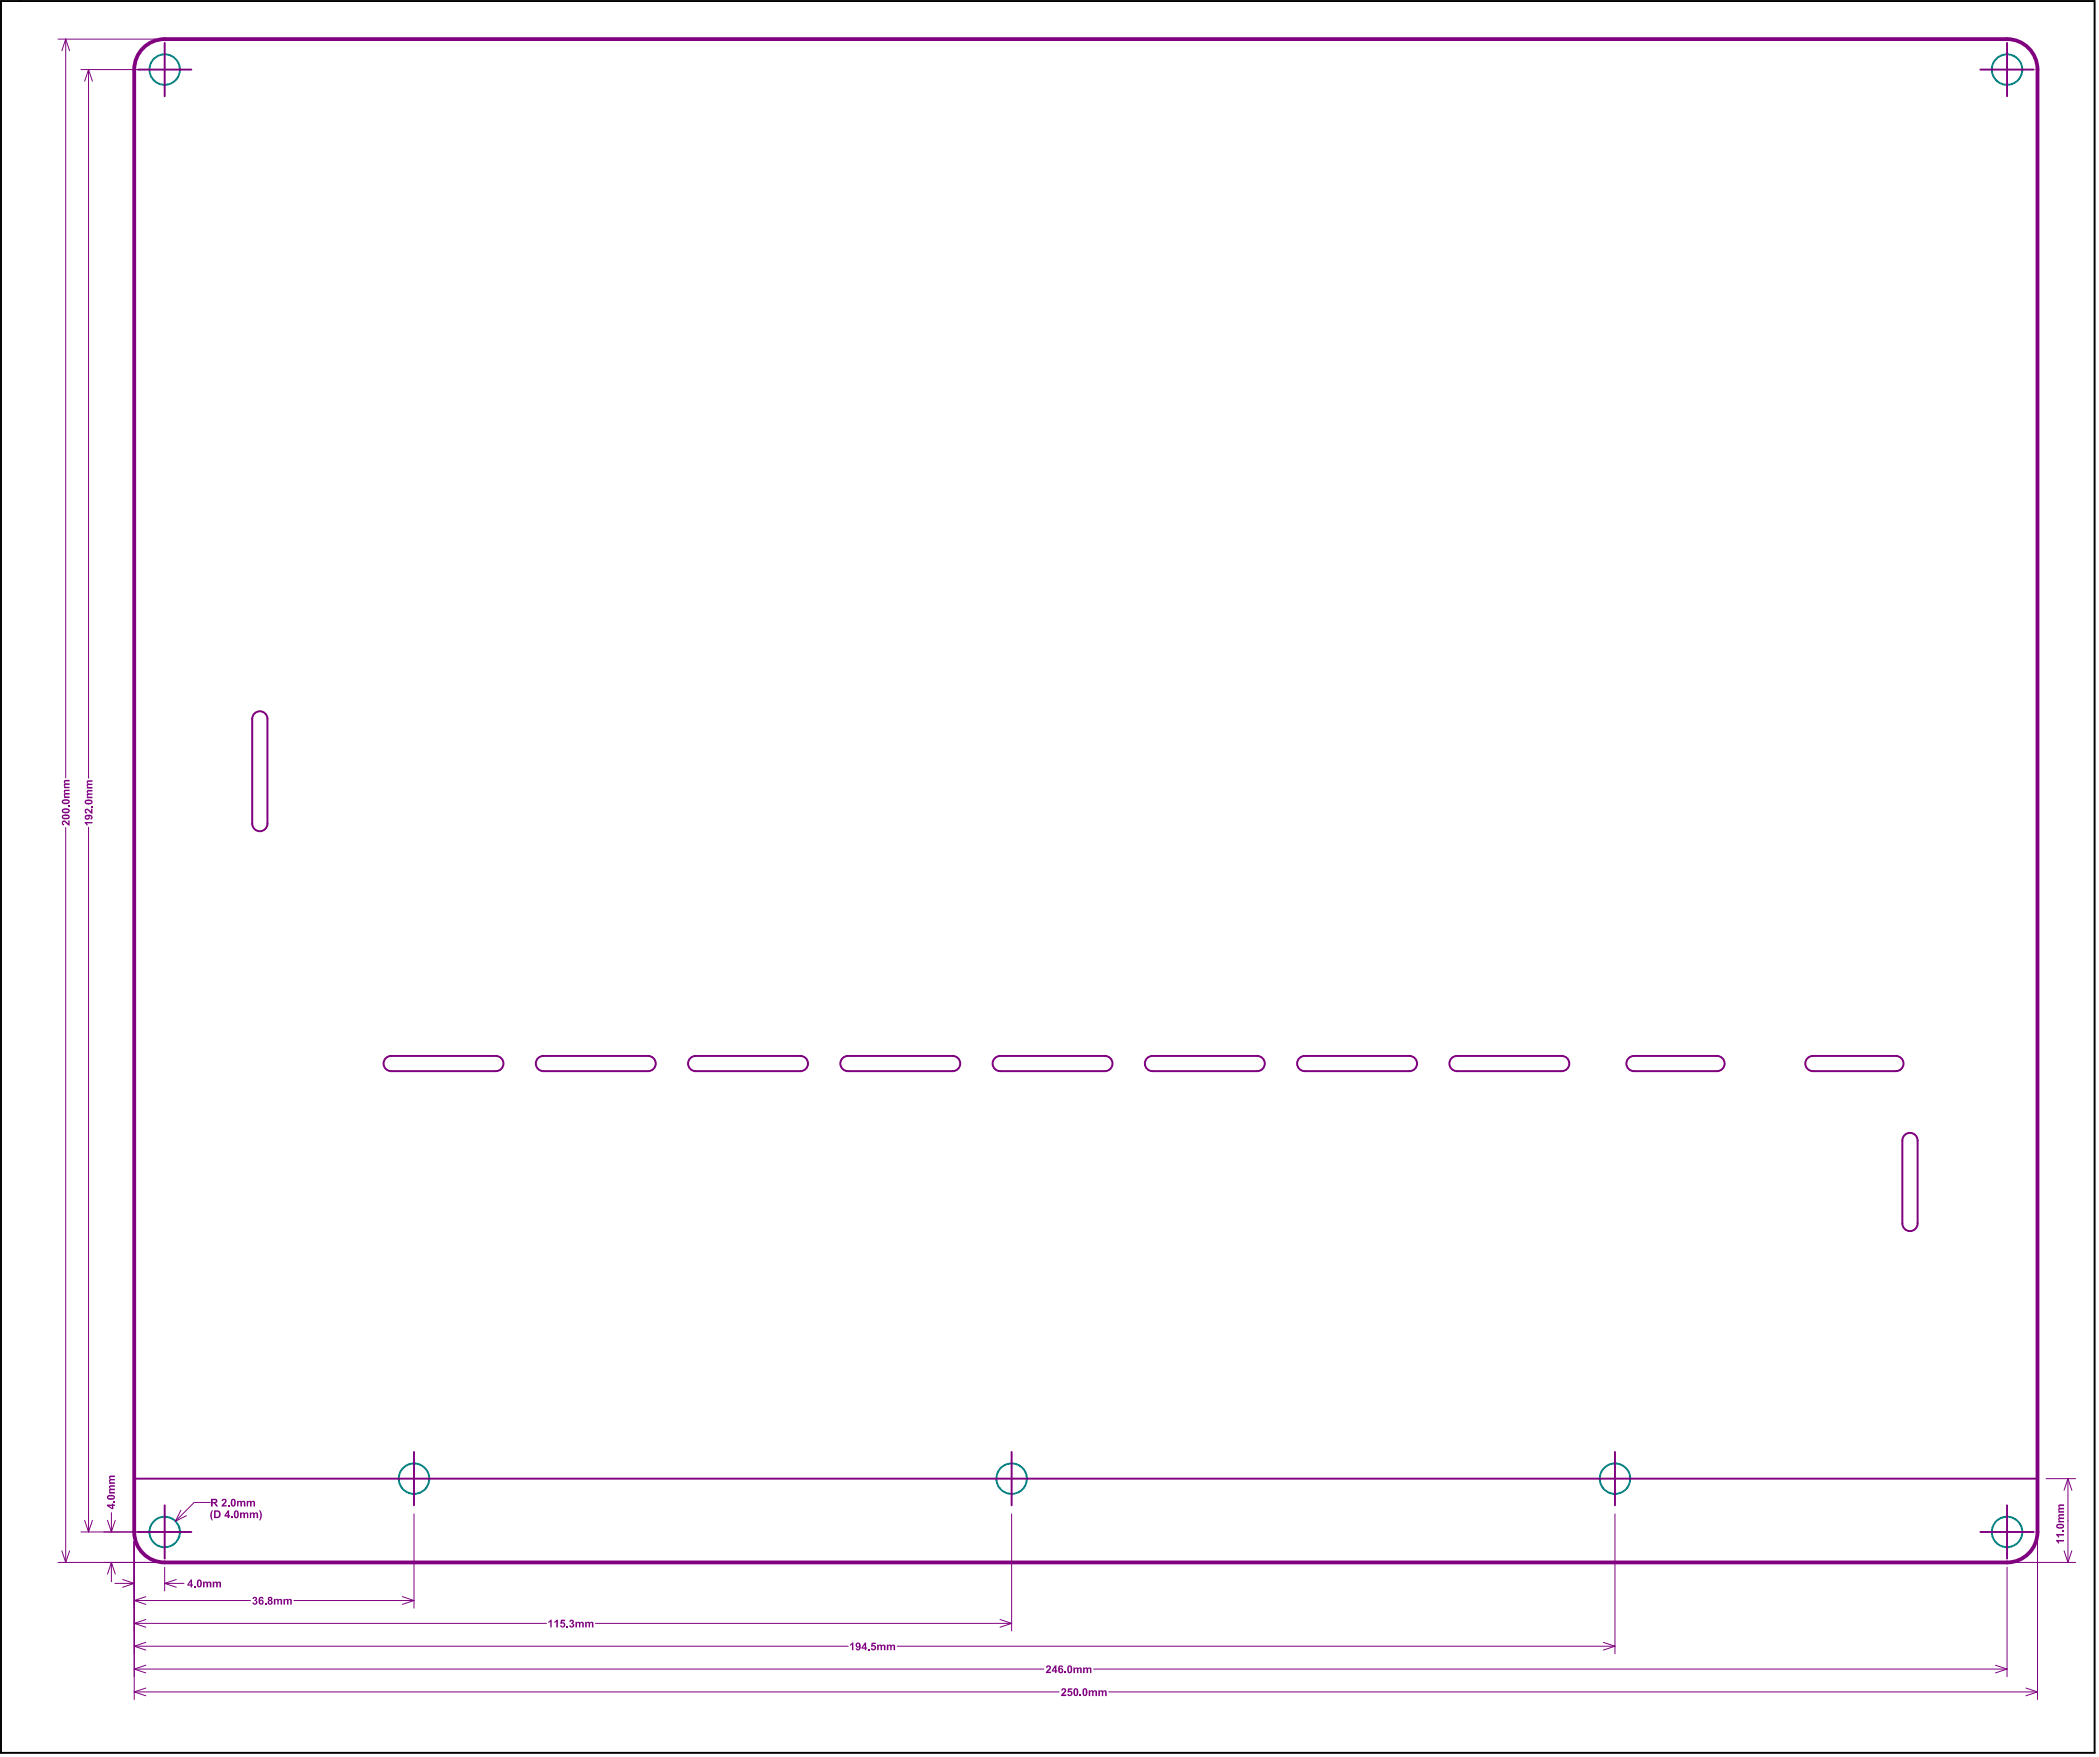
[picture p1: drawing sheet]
<svg xmlns="http://www.w3.org/2000/svg" width="459mm" height="384mm" viewBox="0 0 459 384" stroke-linecap="round" stroke-linejoin="round" font-family="sans-serif">
<path d="M.2 .2h457.4v382.7h-457.4z" fill="none" stroke="#000" stroke-width=".42"/>
<path d="M55.7 155.8a1.66 1.66 0 0 1 1.8-.3 1.66 1.66 0 0 1 .9 1.5v22.9a1.66 1.66 0 0 1-1.6 1.7 1.66 1.66 0 0 1-1.7-1.7v-23l.2-.6zM84.2 231.3l.5-.4 .6-.2h23a1.66 1.66 0 0 1 1.7 1.6 1.66 1.66 0 0 1-1.7 1.7h-22.8a1.67 1.67 0 0 1-1.5-1 1.67 1.67 0 0 1 .2-1.7zM117.7 231l.9-.3h23a1.66 1.66 0 0 1 1.7 1.6 1.66 1.66 0 0 1-1.7 1.7h-22.9a1.67 1.67 0 0 1-1.5-1.1 1.67 1.67 0 0 1 .5-1.9zM150.9 231l.9-.3h23.1a1.66 1.66 0 0 1 1.6 1.6 1.66 1.66 0 0 1-1.6 1.7h-22.9a1.67 1.67 0 0 1-1.6-1.1 1.67 1.67 0 0 1 .5-1.9zM184.2 231l.9-.3h23a1.66 1.66 0 0 1 1.7 1.6 1.66 1.66 0 0 1-1.7 1.7h-22.8a1.67 1.67 0 0 1-1.6-1.1 1.67 1.67 0 0 1 .5-1.9zM217.2 231.3l.5-.4 .7-.2h23a1.66 1.66 0 0 1 1.7 1.6 1.66 1.66 0 0 1-1.7 1.7h-22.9a1.66 1.66 0 0 1-1.5-1 1.66 1.66 0 0 1 .2-1.7zM250.5 231.3l.5-.4 .6-.2h23.1a1.66 1.66 0 0 1 1.6 1.6 1.66 1.66 0 0 1-1.6 1.7h-22.9a1.66 1.66 0 0 1-1.5-1 1.66 1.66 0 0 1 .2-1.7zM284 231l.9-.3h23a1.66 1.66 0 0 1 1.7 1.6 1.66 1.66 0 0 1-1.7 1.7h-22.8a1.67 1.67 0 0 1-1.6-1.1 1.67 1.67 0 0 1 .5-1.9zM317.3 231l.9-.3h23a1.66 1.66 0 0 1 1.7 1.6 1.66 1.66 0 0 1-1.7 1.7h-22.9a1.67 1.67 0 0 1-1.5-1.1 1.67 1.67 0 0 1 .5-1.9zM356 231l.9-.3h18.2a1.66 1.66 0 0 1 1.7 1.6 1.66 1.66 0 0 1-1.7 1.7h-18.1a1.67 1.67 0 0 1-1.6-1.1 1.67 1.67 0 0 1 .6-1.9zM395 231l.9-.3h18.3a1.66 1.66 0 0 1 1.7 1.6 1.66 1.66 0 0 1-1.7 1.7h-18.1a1.67 1.67 0 0 1-1.6-1.1 1.67 1.67 0 0 1 .5-1.9zM416.3 247.8a1.66 1.66 0 0 1 1.7-.2 1.66 1.66 0 0 1 1 1.5v18.2a1.66 1.66 0 0 1-1.7 1.6 1.66 1.66 0 0 1-1.7-1.6v-18.3l.2-.6z" fill="none" stroke="#808080" stroke-width=".22"/>
<g fill="none" stroke="#800080" stroke-width=".42">
<path d="M30.2 15.2h11.6M36 9.4v11.6M432.7 15.2h11.6M438.5 9.4v11.6M55.6 155.9a1.66 1.66 0 0 1 1.8-.4 1.66 1.66 0 0 1 1 1.5v22.9a1.66 1.66 0 0 1-1.6 1.7 1.66 1.66 0 0 1-1.7-1.7v-22.9l.1-.4zM84.3 231.2l.7-.5h.5h22.8a1.66 1.66 0 0 1 1.7 1.6 1.66 1.66 0 0 1-1.7 1.7h-22.8a1.66 1.66 0 0 1-1.6-1 1.66 1.66 0 0 1 .4-1.8zM117.6 231.2l.7-.5h.4h22.9a1.66 1.66 0 0 1 1.7 1.6 1.66 1.66 0 0 1-1.7 1.7h-22.9a1.66 1.66 0 0 1-1.5-1 1.66 1.66 0 0 1 .4-1.8zM150.8 231.2l.8-.5h.4h22.9a1.66 1.66 0 0 1 1.6 1.6 1.66 1.66 0 0 1-1.6 1.7h-22.9a1.66 1.66 0 0 1-1.5-1 1.66 1.66 0 0 1 .3-1.8zM184.1 231.2l.7-.5h.5h22.8a1.66 1.66 0 0 1 1.7 1.6 1.66 1.66 0 0 1-1.7 1.7h-22.8a1.66 1.66 0 0 1-1.6-1 1.66 1.66 0 0 1 .4-1.8zM217.4 231.2l.7-.5h.4h22.9a1.66 1.66 0 0 1 1.7 1.6 1.66 1.66 0 0 1-1.7 1.7h-22.9a1.66 1.66 0 0 1-1.5-1 1.66 1.66 0 0 1 .4-1.8zM250.6 231.2l.8-.5h.4h22.9a1.66 1.66 0 0 1 1.6 1.6 1.66 1.66 0 0 1-1.6 1.7h-22.9a1.66 1.66 0 0 1-1.5-1 1.66 1.66 0 0 1 .3-1.8zM283.9 231.2l.7-.5h.5h22.8a1.66 1.66 0 0 1 1.7 1.6 1.66 1.66 0 0 1-1.7 1.7h-22.8a1.66 1.66 0 0 1-1.6-1 1.66 1.66 0 0 1 .4-1.8z"/>
<path d="M317.2 231.2l.7-.5h.4h22.9a1.66 1.66 0 0 1 1.7 1.6 1.66 1.66 0 0 1-1.7 1.7h-22.9a1.66 1.66 0 0 1-1.5-1 1.66 1.66 0 0 1 .4-1.8zM355.8 231.2l.8-.5h.4h18.1a1.66 1.66 0 0 1 1.7 1.6 1.66 1.66 0 0 1-1.7 1.7h-18.1a1.66 1.66 0 0 1-1.5-1 1.66 1.66 0 0 1 .3-1.8zM394.9 231.2l.8-.5h.4h18.1a1.66 1.66 0 0 1 1.7 1.6 1.66 1.66 0 0 1-1.7 1.7h-18.1a1.66 1.66 0 0 1-1.5-1 1.66 1.66 0 0 1 .3-1.8zM416.1 248a1.66 1.66 0 0 1 1.8-.4 1.66 1.66 0 0 1 1.1 1.5v18.2a1.66 1.66 0 0 1-1.7 1.6 1.66 1.66 0 0 1-1.7-1.6v-18.2l.1-.4zM90.5 317.2v11.6M221 317.2v11.6M352.9 317.2v11.6M29.3 323h415.9M30.2 334.7h11.6M36 328.8v11.7M432.7 334.7h11.6M438.5 328.8v11.7"/>
</g>
<path d="M31.6 10.2a6.6 6.6 0 0 1 4.4-1.7h402.5a6.7 6.7 0 0 1 6.7 6.7v319.5a6.7 6.7 0 0 1-6.7 6.6h-402.5a6.7 6.7 0 0 1-6.7-6.6v-319.5a6.6 6.6 0 0 1 2.3-5z" fill="none" stroke="#800080" stroke-width=".83"/>
<g fill="none" stroke="#008080" stroke-width=".42">
<circle cx="36" cy="15.2" r="3.3"/>
<circle cx="438.5" cy="15.2" r="3.3"/>
<circle cx="36" cy="334.7" r="3.3"/>
<circle cx="90.5" cy="323" r="3.3"/>
<circle cx="221" cy="323" r="3.3"/>
<circle cx="352.9" cy="323" r="3.3"/>
<circle cx="438.5" cy="334.7" r="3.3"/>
</g>
<g fill="none" stroke="#800080" stroke-width=".22">
<path d="M12.7 8.5h21.2M14.4 8.5l.8 2.6M14.4 8.5v161.4M14.4 8.5l-.9 2.6M17.7 15.2h13.1M19.3 15.2l.9 2.5M19.3 15.2l-.8 2.5M19.3 15.2v154.8M14.4 180.8v160.5M19.3 180.7v154M13.5 338.8l.9 2.5M15.2 338.8l-.8 2.5"/>
<path d="M17.7 334.7h13.1M18.5 332.1l.8 2.6M20.2 332.1l-.9 2.6M23.5 332.1l.8 2.6M24.3 330.4v4.3M25.2 332.1l-.9 2.6M29.3 336.7v34.6M39.5 329.9l-1.2 2.4M40.7 331.1l-2.4 1.2M46 328.2h-3.6l-4.1 4.1M90.5 330.7v20.6M221 330.7v25.6"/>
<path d="M352.9 330.7v30.6M445.2 336.7v34.6M447 323h6.5M451 338.8l.8 2.5M451.8 323v18.3M451.8 323l.9 2.6M451.8 323l-.8 2.6M452.7 338.8l-.9 2.5M12.7 341.3h21.2M24.3 341.3l.9 2.6M24.3 341.3v4.2M24.3 341.3l-.8 2.6"/>
<path d="M25.1 345.9h4.2M26.8 345.1l2.5 .8M29.3 359.6l2.6 .9M29.3 354.6l2.6 .9M29.3 349.6l2.6 .9M29.3 345.9l-2.5 .8M29.3 349.6h25.4M29.3 354.6h90.1M29.3 359.6h156M31.9 358.8l-2.6 .8M31.9 348.8l-2.6 .8M31.9 353.8l-2.6 .8"/>
<path d="M36 342.4v5.2M36 345.9l2.5 .8M36 345.9h4.2M38.5 345.1l-2.5 .8M64.2 349.6h26.3M87.9 348.8l2.6 .8M90.5 349.6l-2.6 .9M130.1 354.6h90.9M196 359.6h156.9M218.5 353.8l2.5 .8M221 354.6l-2.5 .9M350.3 358.8l2.6 .8"/>
<path d="M352.9 359.6l-2.6 .9M438.5 342.4v23.9M440.6 341.3h12.9M29.3 369.6l2.6 .9M29.3 364.6l2.6 .9M29.3 369.6h202.1M29.3 364.6h198.8M31.9 368.8l-2.6 .8M31.9 363.8l-2.6 .8M238.9 364.6h199.6M242.2 369.6h203M436 363.8l2.5 .8"/>
<path d="M438.5 364.6l-2.5 .9M442.6 368.8l2.6 .8M445.2 369.6l-2.6 .9"/>
</g>
<g fill="#800080">
<path d="M18.5 179.6h1.7v.3h-1.2l.2 .4h-.3l-.4-.5z"/>
<path d="M18.6 176.7h.6l.7 .6v-.6h.3v1.1l-.8-.5a.32 .32 0 0 0-.3-.4 .32 .32 0 0 0-.3 .4l.2 .1v.4l-.5-.4z"/>
<path d="M19.9 176h.3v.4h-.3z"/>
<path d="M19.1 172.6h1.1v.3h-.7a.24 .24 0 0 0-.3 .3 .24 .24 0 0 0 .4 .1h.6v.3h-.7a.25 .25 0 0 0-.3 .3 .25 .25 0 0 0 .4 .1h.6v.4h-1.2v-.3h.1l-.2-.5a.42 .42 0 0 0 0-.7z"/>
<path d="M19.1 170.5l1.1-.1v.4h-.7a.24 .24 0 0 0-.3 .3 .24 .24 0 0 0 .4 .1h.6v.3h-.7a.25 .25 0 0 0-.3 .3 .25 .25 0 0 0 .4 .1h.6v.4h-1.2v-.3h.1l-.2-.3 .2-.5-.2-.3z"/>
<path d="M42.4 346.4h.3v.4h-.3z"/>
<path d="M44.4 345.5h.3v.2l.4-.2a.38 .38 0 0 0 .7 0l.4 .3v1h-.4v-.8a.24 .24 0 0 0-.3-.2 .24 .24 0 0 0 0 .4v.6h-.4v-.7a.24 .24 0 0 0-.2-.3 .24 .24 0 0 0-.2 .3v.7h-.3z"/>
<path d="M46.5 345.5h.3v.2l.4-.2a.34 .34 0 0 0 .6 0h.1a.38 .38 0 0 1 .4 .5v.8h-.3v-.8a.24 .24 0 0 0-.4-.2 .24 .24 0 0 0 0 .4v.6h-.4v-.7a.24 .24 0 0 0-.2-.3 .24 .24 0 0 0-.2 .3v.7h-.3z"/>
<path d="M55.4 348.9l.5-.1 .2 .2a.33 .33 0 0 1 .1 .3 .33 .33 0 0 1-.3 .3 .52 .52 0 0 1 0 .9 .52 .52 0 0 1-.8-.4h.3l.1 .1a.27 .27 0 0 0 .5-.2 .27 .27 0 0 0-.4-.2v-.3a.22 .22 0 0 0 .3-.1 .22 .22 0 0 0-.2-.3 .22 .22 0 0 0-.2 .2h-.4z"/>
<path d="M57.9 350.2h.3v.3h-.3z"/>
<path d="M59.8 349.3l.4 .1a.39 .39 0 0 1 .7 .1l.3-.2 .4 .1v1.1h-.3v-.7a.24 .24 0 0 0-.3-.3 .24 .24 0 0 0-.1 .4v.6h-.3v-.6a.25 .25 0 0 0-.3-.4 .25 .25 0 0 0-.1 .4v.6h-.4z"/>
<path d="M61.9 349.3h.3l.1 .2a.41 .41 0 0 1 .7 0l.3-.2 .4 .1 .1 1.1h-.4v-.7a.24 .24 0 0 0-.3-.3 .24 .24 0 0 0-.1 .4v.6h-.3v-.6a.25 .25 0 0 0-.3-.4 .25 .25 0 0 0-.1 .4v.6h-.4z"/>
<path d="M24.8 327.9h.3v.4h-.3z"/>
<path d="M24 324.5h1.1v.3h-.7a.25 .25 0 0 0-.3 .3 .25 .25 0 0 0 .4 .1h.6v.3h-.7a.23 .23 0 0 0-.3 .3 .23 .23 0 0 0 .4 .1h.6v.4h-1.3v-.3h.2l-.2-.5a.34 .34 0 0 0 0-.6z"/>
<path d="M24 322.4l1.1-.1v.4h-.7a.23 .23 0 0 0-.3 .2 .23 .23 0 0 0 .3 .2h.7v.3h-.7a.24 .24 0 0 0-.3 .2 .24 .24 0 0 0 .4 .2h.6v.4h-1.3v-.3h.2l-.2-.5a.34 .34 0 0 0 0-.6z"/>
<path d="M228.7 363.9l.4-.1a.62 .62 0 0 1 .5 .6 .62 .62 0 0 1-.5 .6l-.1 .2h.6v.3h-1.1l.5-.8a.29 .29 0 0 0 .3-.4 .29 .29 0 0 0-.4-.1v.1h-.4z"/>
<path d="M232.6 365.2h.3v.3h-.3z"/>
<path d="M234.5 364.3h.3v.1l.5-.1a.34 .34 0 0 0 .6 0l.4 .2v1h-.3v-.7a.23 .23 0 0 0-.3-.3 .23 .23 0 0 0-.1 .4v.6h-.3v-.6a.25 .25 0 0 0-.3-.4 .24 .24 0 0 0-.1 .4v.6h-.4z"/>
<path d="M236.6 364.3h.3v.1l.5-.1a.38 .38 0 0 0 .6 0h.1a.34 .34 0 0 1 .4 .4v.8h-.3v-.7a.24 .24 0 0 0-.3-.3 .24 .24 0 0 0-.2 .4v.6h-.3v-.6a.24 .24 0 0 0-.2-.4 .24 .24 0 0 0-.2 .4v.6h-.4z"/>
<path d="M13.7 179.3l.5-.1 .7 .7v-.7h.3v1.2l-.8-.5a.34 .34 0 0 0-.3-.3 .34 .34 0 0 0-.3 .2l.2 .2v.3l-.5-.3z"/>
<path d="M14.9 175.9h.3v.4h-.3z"/>
<path d="M14 172.6l1.2-.1v.3h-.7a.25 .25 0 0 0-.3 .3 .25 .25 0 0 0 .4 .1h.6v.4h-.7a.26 .26 0 0 0-.3 .3 .26 .26 0 0 0 .4 .1h.6v.3h-1.2v-.3h.2l-.3-.3 .3-.4-.3-.3z"/>
<path d="M14 170.5l1.2-.1v.3h-.7a.25 .25 0 0 0-.3 .3 .25 .25 0 0 0 .4 .1h.6v.4h-.7a.26 .26 0 0 0-.3 .2 .26 .26 0 0 0 .4 .2h.6v.3h-1.2v-.3h.2l-.3-.3 .3-.4-.3-.3z"/>
<path d="M449.2 336.4h1.8v.3h-1.3l.3 .5h-.3l-.5-.5z"/>
<path d="M449.2 335.1h1.8v.3h-1.3l.3 .5h-.3l-.5-.5z"/>
<path d="M450.6 334.2h.4v.4h-.4z"/>
<path d="M449.8 330.8l1.2-.1v.4h-.7a.25 .25 0 0 0-.3 .3 .25 .25 0 0 0 .4 .1h.6v.3h-.7a.24 .24 0 0 0-.3 .3 .24 .24 0 0 0 .3 .2h.7v.3h-1.3v-.3h.2l-.2-.5a.38 .38 0 0 0 0-.6z"/>
<path d="M449.8 328.7l1.2-.1v.4h-.7a.25 .25 0 0 0-.3 .3 .25 .25 0 0 0 .4 .1h.6v.3h-.7a.23 .23 0 0 0-.3 .3 .23 .23 0 0 0 .3 .1h.7v.4h-1.3v-.3h.2l-.2-.5a.34 .34 0 0 0 0-.6z"/>
<path d="M48.6 327.5l.3-.1a.6 .6 0 0 1 .6 .5 .6 .6 0 0 1-.4 .7l-.2 .2h.6v.3h-1.1l.1-.4 .6-.6a.24 .24 0 0 0 0-.4 .24 .24 0 0 0-.3 .2h-.4z"/>
<path d="M49.8 328.8h.4v.3h-.4z"/>
<path d="M51.8 327.9h.3v.1l.3-.2 .4 .2 .3-.2 .3 .1 .2 .4v.8h-.3v-.7a.25 .25 0 0 0-.3-.3 .25 .25 0 0 0-.1 .4v.6h-.4v-.7a.25 .25 0 0 0-.2-.3 .25 .25 0 0 0-.2 .4v.6h-.3z"/>
<path d="M53.9 327.9h.3v.1l.5-.1a.26 .26 0 0 0 .3 .1 .26 .26 0 0 0 .2-.2l.5 .2v1.1h-.3v-.7a.25 .25 0 0 0-.3-.3 .25 .25 0 0 0-.1 .4v.6h-.4v-.7a.24 .24 0 0 0-.2-.3 .24 .24 0 0 0-.2 .4v.6h-.3z"/>
<path d="M232 368.9l.5-.1a.68 .68 0 0 1 .4 .7 .68 .68 0 0 1-.5 .6l-.1 .1h.7v.3h-1.2l.2-.4 .4-.4a.3 .3 0 0 0 .3-.4 .3 .3 0 0 0-.4-.2l-.1 .2h-.3z"/>
<path d="M233.4 368.8h.9v.3h-.7v.3h.4l.2 .1 .1 .7-.4 .3h-.3l-.4-.4h.3a.26 .26 0 0 0 .4 .1 .26 .26 0 0 0 .1-.4l-.1-.2-.7 .1z"/>
<path d="M235.9 370.2h.3v.3h-.3z"/>
<path d="M237.9 369.2h.3v.2l.4-.2a.38 .38 0 0 0 .7 0 .38 .38 0 0 1 .4 .5v.8h-.4v-.7a.23 .23 0 0 0-.2-.3 .23 .23 0 0 0-.2 .3v.7h-.3v-.7a.24 .24 0 0 0-.2-.3 .24 .24 0 0 0-.2 .4v.6h-.3z"/>
<path d="M240 369.2h.3v.2l.4-.2a.38 .38 0 0 0 .7 0l.4 .3v1h-.3v-.7a.23 .23 0 0 0-.3-.3 .23 .23 0 0 0-.2 .3v.7h-.3v-.7a.24 .24 0 0 0-.2-.3 .24 .24 0 0 0-.2 .4v.6h-.3z"/>
<path d="M46.3 329.9h.2l-.2 .8v.9l.2 .5h-.2l-.4-1 .1-.5z"/>
<path d="M50.5 331.3h.3v.3h-.3z"/>
<path d="M52.4 330.4l.4 .1a.39 .39 0 0 1 .7 .1l.3-.2a.36 .36 0 0 1 .4 .1 .36 .36 0 0 1 0 .4v.7h-.2v-.6a.24 .24 0 0 0-.3-.3 .24 .24 0 0 0-.2 .3v.6h-.3v-.6a.25 .25 0 0 0-.3-.4 .25 .25 0 0 0-.1 .4v.6h-.4z"/>
<path d="M54.6 330.4l.3 .1a.39 .39 0 0 1 .7 .1l.3-.2a.34 .34 0 0 1 .3 0 .34 .34 0 0 1 .2 .3v.9h-.3v-.6a.24 .24 0 0 0-.3-.3 .24 .24 0 0 0-.2 .3v.6h-.3v-.6a.23 .23 0 0 0-.2-.4 .23 .23 0 0 0-.2 .3v.7h-.3z"/>
<path d="M56.6 329.9l.3 .1 .3 .7-.1 .9-.3 .5h-.2l.3-.9z"/>
<path d="M119.9 354.2l.4-.4h.2v1.7h-.3v-1.2l-.4 .2z"/>
<path d="M121.2 354.2l.4-.4h.3v1.7h-.3v-1.2l-.5 .2z"/>
<path d="M122.6 353.8h.9v.4h-.7v.2h.3l.3 .2 .1 .3-.1 .4-.6 .3-.4-.5h.3a.27 .27 0 0 0 .4 .2 .27 .27 0 0 0 .1-.5l-.2-.2-.6 .1z"/>
<path d="M123.8 355.2h.3v.3h-.3z"/>
<path d="M124.6 353.9l.2-.1a.43 .43 0 0 1 .6 .3 .43 .43 0 0 1-.3 .5l.4 .3-.1 .5-.8 .1-.3-.4h.4a.26 .26 0 0 0 .3 .1 .26 .26 0 0 0 .1-.4 .26 .26 0 0 0-.3 0v-.3a.22 .22 0 0 0 .3-.1 .22 .22 0 0 0-.1-.3 .22 .22 0 0 0-.3 .1h-.3z"/>
<path d="M125.7 354.3h.3v.2l.5-.2a.33 .33 0 0 0 .3 .2 .33 .33 0 0 0 .3-.3 .44 .44 0 0 1 .5 .6v.7h-.4v-.7a.24 .24 0 0 0-.2-.3 .24 .24 0 0 0-.2 .3v.7h-.3v-.7a.25 .25 0 0 0-.3-.3 .25 .25 0 0 0-.1 .4v.6h-.4z"/>
<path d="M127.8 354.3l.4 .1a.4 .4 0 0 1 .7 .1l.3-.3 .4 .2 .1 1.1h-.4v-.7a.22 .22 0 0 0-.2-.3 .22 .22 0 0 0-.2 .3v.7h-.3v-.7a.25 .25 0 0 0-.3-.3 .25 .25 0 0 0-.1 .4v.6h-.4z"/>
<path d="M185.7 359.2l.5-.4h.2v1.7h-.2v-1.2l-.5 .2z"/>
<path d="M189.7 360.2h.3v.3h-.3z"/>
<path d="M190.5 358.9h.9v.2h-.7v.3h.3l.4 .2-.1 .7-.3 .2h-.5l-.2-.4 .3-.1a.3 .3 0 0 0 .4 .1 .3 .3 0 0 0 .1-.4 .3 .3 0 0 0-.5 0h-.3z"/>
<path d="M191.6 359.3h.3v.1l.5-.1a.27 .27 0 0 0 .3 .1 .27 .27 0 0 0 .3-.1h.3l.2 .2v1h-.4v-.7a.23 .23 0 0 0-.2-.3 .23 .23 0 0 0-.2 .3v.7h-.3v-.7a.25 .25 0 0 0-.3-.3 .25 .25 0 0 0-.1 .4v.6h-.4z"/>
<path d="M193.8 359.3h.3v.1l.5-.1a.27 .27 0 0 0 .2 .1 .27 .27 0 0 0 .3-.1h.3l.2 .2v1h-.4v-.7a.24 .24 0 0 0-.2-.3 .24 .24 0 0 0-.2 .4v.6h-.3v-.7a.23 .23 0 0 0-.2-.3 .23 .23 0 0 0-.2 .3v.7h-.3z"/>
<path d="M18.8 178.5a.27 .27 0 0 0 .5 0 .27 .27 0 0 0-.5 0zM18.6 178.1l.5-.1 .8 .1 .3 .6-.3 .4-.1-.4a.26 .26 0 0 0 .1-.3 .26 .26 0 0 0-.4-.1l.1 .6-.6 .2-.5-.4z"/>
<path d="M18.8 175.1a.36 .36 0 0 0 .2 .3 .36 .36 0 0 0 .4 0h.1a.25 .25 0 0 0 .4 0 .25 .25 0 0 0-.1-.4zM18.7 174.8l1-.1a.57 .57 0 0 1 .5 .7 .57 .57 0 0 1-.8 .4l-.9-.3v-.5z"/>
<path d="M41.7 345.5l-.5 .6h.5zM41.7 345h.3v1.1h.2v.3h-.2v.4h-.3v-.4h-.8v-.3z"/>
<path d="M43.4 345.3l-.1 .8a.23 .23 0 0 0 .1 .3 .23 .23 0 0 0 .3-.1v-.8zM43.2 345.2l.4-.2 .5 .5v.8l-.4 .5-.4-.1-.2-.3-.1-.8z"/>
<path d="M56.7 348.9l.3-.1a.45 .45 0 0 1 .6 .5h-.4a.23 .23 0 0 0-.3-.2 .23 .23 0 0 0 0 .4l.3-.1 .4 .4-.1 .5-.3 .3-.5-.2-.2-.3v-.7zM56.8 350a.3 .3 0 0 0 .6 0 .3 .3 0 0 0-.6 0z"/>
<path d="M58.8 349.3a.2 .2 0 0 0 .4 0 .2 .2 0 0 0-.4 0zM58.8 350a.26 .26 0 0 0 .5 0 .26 .26 0 0 0-.5 0zM58.6 349l.6-.2 .2 .2 .1 .3-.2 .3 .2 .2 .1 .4-.2 .3-.5 .1-.4-.3v-.4a.27 .27 0 0 0 .2-.2 .27 .27 0 0 0-.2-.3z"/>
<path d="M23.9 329l.6 .4v-.4zM23.4 328.7h1.1v-.2h.3v.2h.3v.3h-.3v.7h-.3l-1.1-.7z"/>
<path d="M23.7 326.9a.33 .33 0 0 0 .1 .4 .33 .33 0 0 0 .5 0 .32 .32 0 0 0 .3 0 .32 .32 0 0 0 .2-.3l-.1-.1zM23.5 326.7l.8-.2 .5 .1 .3 .2v.5l-.4 .3h-1l-.3-.4z"/>
<path d="M230.5 364.3l-.4 .6h.4zM230.5 363.8h.3v1.1h.2v.2h-.2v.4h-.3v-.4h-.7v-.2z"/>
<path d="M231.4 364l.3-.2h.3l.3 .4-.3 .1a.24 .24 0 0 0-.4-.2 .24 .24 0 0 0-.1 .4l.5-.1 .3 .3v.5l-.3 .3-.6-.1-.2-.3v-.8zM231.5 364.9a.3 .3 0 0 0 .6 0 .3 .3 0 0 0-.6 0z"/>
<path d="M233.6 364.1l-.1 .8a.26 .26 0 0 0 .3 .4 .26 .26 0 0 0 .1-.4v-.7zM233.3 363.9l.6-.1 .3 .3v1l-.3 .4h-.3l-.3-.2-.1-1z"/>
<path d="M13.8 178.3a.62 .62 0 0 0 .9 .3 .24 .24 0 0 0 .2-.3 .24 .24 0 0 0-.4 0zM13.7 178l.5-.1 .7 .1 .4 .3-.1 .3-.5 .4-.8-.1-.4-.4z"/>
<path d="M13.8 177l.1 .3h.6a.24 .24 0 0 0 .4 0 .24 .24 0 0 0-.1-.3zM13.6 176.8l.5-.2h.7l.4 .2 .1 .4-.5 .4h-.9l-.4-.3z"/>
<path d="M13.8 175.1l.1 .2h.6a.24 .24 0 0 0 .4 0 .24 .24 0 0 0-.1-.3zM13.7 174.7l.4-.1 .9 .1 .3 .4-.1 .2-.6 .4-.8-.1-.3-.4z"/>
<path d="M449.5 333.3a.64 .64 0 0 0 1 .3 .22 .22 0 0 0 .2-.3 .22 .22 0 0 0-.4-.1zM449.4 333l.4-.1h.8l.4 .3v.4l-.4 .3h-.9l-.5-.4z"/>
<path d="M46.5 327.7v.4h.3a.23 .23 0 0 0 .4-.2 .23 .23 0 0 0-.3-.2zM46.1 327.4h.8a.49 .49 0 0 1 .6 .4 .49 .49 0 0 1-.4 .6l.6 .7h-.5l-.6-.7h-.1v.7h-.4z"/>
<path d="M50.8 327.7l-.1 .7a.29 .29 0 0 0 .1 .3 .29 .29 0 0 0 .3 .1l.1-.7a.28 .28 0 0 0 0-.3 .28 .28 0 0 0-.4-.1zM50.6 327.5l.5-.1 .4 .4v1l-.4 .3h-.4l-.3-.4v-.7z"/>
<path d="M234.9 369.1v.7a.26 .26 0 0 0 0 .4 .26 .26 0 0 0 .4 0 .26 .26 0 0 0-.1-.4v-.3a.26 .26 0 0 0 0-.3 .26 .26 0 0 0-.3-.1zM234.7 369l.5-.2 .3 .3 .1 1-.3 .4h-.4l-.3-.2-.1-.7z"/>
<path d="M236.9 369.1v.7a.26 .26 0 0 0 0 .4 .26 .26 0 0 0 .4 0 .26 .26 0 0 0-.1-.4v-.3a.24 .24 0 0 0 .1-.3 .24 .24 0 0 0-.4-.1zM236.6 369l.5-.2 .4 .3 .1 .7-.3 .7h-.4l-.3-.2-.1-.7z"/>
<path d="M47.1 330.2v1.1h.6l.1-.2v-.6l-.2-.3zM46.8 329.9h.9l.3 .2 .2 .4v.5l-.2 .5-1.2 .1z"/>
<path d="M49.7 330.5l-.4 .5h.4zM49.8 329.9h.3v1.1h.2l-.2 .6h-.4v-.3h-.6v-.3z"/>
<path d="M51.5 330.2l-.1 .8a.26 .26 0 0 0 .3 .4 .26 .26 0 0 0 .1-.4v-.3a.31 .31 0 0 0 0-.3 .31 .31 0 0 0-.3-.2zM51.2 330.1l.6-.2 .3 .2v1a.56 .56 0 0 1-.7 .6 .56 .56 0 0 1-.3-.8z"/>
<path d="M187.1 359.4a.3 .3 0 0 0 .6 0 .3 .3 0 0 0-.6 0zM187.1 358.9l.5-.1 .5 .6v.6l-.3 .4-.2 .1h-.5l-.1-.4h.3a.24 .24 0 0 0 .3 .1 .24 .24 0 0 0 .1-.3l-.4 .1-.3-.3-.1-.3z"/>
<path d="M188.9 359.3l-.4 .6h.4zM189 358.8h.2v1.1h.2v.3h-.2v.3h-.3v-.3h-.7v-.3z"/>
</g>
</svg>
